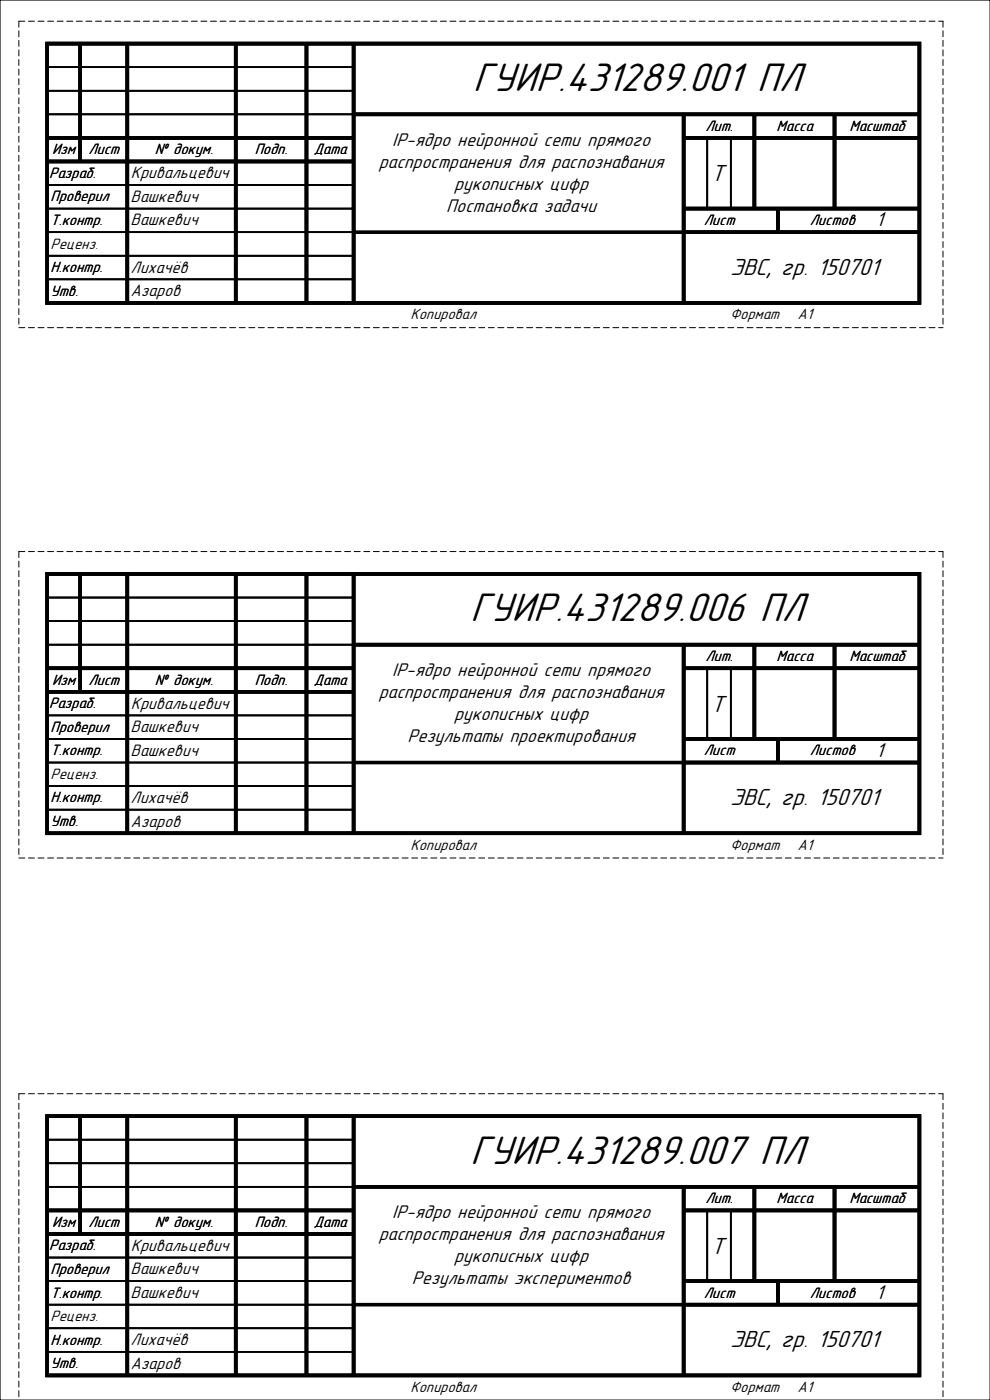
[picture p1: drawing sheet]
<svg xmlns="http://www.w3.org/2000/svg" width="210mm" height="297mm" viewBox="0 0 210 297" stroke-linecap="round" stroke-linejoin="round" font-family="sans-serif">
<defs><g id="words">
<g font-size="8.9">
<text x="100.3" y="19.3">ГУИР.431289.001 ПЛ</text>
<text x="99.7" y="131.8">ГУИР.431289.006 ПЛ</text>
<text x="99.7" y="246.8">ГУИР.431289.007 ПЛ</text>
</g>
<g font-size="5.2">
<text x="150.7" y="38.5">Т</text>
<text x="154.8" y="58.2">ЭВС, гр. 150701</text>
<text x="150.7" y="151">Т</text>
<text x="154.8" y="170.8">ЭВС, гр. 150701</text>
<text x="150.7" y="266">Т</text>
<text x="154.8" y="285.8">ЭВС, гр. 150701</text>
</g>
<g font-size="4.5">
<text x="185.7" y="48">1</text>
<text x="185.7" y="160.5">1</text>
<text x="185.7" y="275.6">1</text>
</g>
<g font-size="4.1">
<text x="80.3" y="35.6">распространения для распознавания</text>
<text x="83.2" y="30.9">IP-ядро нейронной сети прямого</text>
<text x="96.3" y="40.3">рукописных цифр</text>
<text x="94.7" y="44.9">Постановка задачи</text>
<text x="83.2" y="143.5">IP-ядро нейронной сети прямого</text>
<text x="80.3" y="148.1">распространения для распознавания</text>
<text x="96.3" y="152.8">рукописных цифр</text>
<text x="86.4" y="157.4">Результаты проектирования</text>
<text x="80.3" y="263.1">распространения для распознавания</text>
<text x="83.2" y="258.5">IP-ядро нейронной сети прямого</text>
<text x="96.3" y="267.8">рукописных цифр</text>
<text x="87.4" y="272.4">Результаты экспериментов</text>
</g>
<g font-size="3.7">
<text x="27.8" y="37.8">Кривальцевич</text>
<text x="27.7" y="42.8">Вашкевич</text>
<text x="27.7" y="47.8">Вашкевич</text>
<text x="27.7" y="57.8">Лихачёв</text>
<text x="27.7" y="62.8">Азаров</text>
<text x="27.7" y="155.3">Вашкевич</text>
<text x="27.8" y="150.3">Кривальцевич</text>
<text x="27.7" y="160.3">Вашкевич</text>
<text x="27.7" y="170.3">Лихачёв</text>
<text x="27.7" y="175.3">Азаров</text>
<text x="27.8" y="265.3">Кривальцевич</text>
<text x="27.7" y="270.3">Вашкевич</text>
<text x="27.7" y="275.3">Вашкевич</text>
<text x="27.7" y="285.3">Лихачёв</text>
<text x="27.7" y="290.3">Азаров</text>
</g>
<g font-size="3.4">
<text x="149.6" y="140.2">Лит.</text>
<text x="164.7" y="140.2">Масса</text>
<text x="180.2" y="140.2">Масштаб</text>
<text x="87.1" y="180.2">Копировал</text>
<text x="154.8" y="180.2">Формат</text>
<text x="169.2" y="180.2">А1</text>
</g>
<g font-size="3.3">
<text x="149.6" y="27.7">Лит.</text>
<text x="164.7" y="27.7">Масса</text>
<text x="180.2" y="27.7">Масштаб</text>
<text x="11.1" y="32.7">Изм</text>
<text x="18.7" y="32.7">Лист</text>
<text x="32.8" y="32.7">№ докум.</text>
<text x="54" y="32.7">Подп.</text>
<text x="66.5" y="32.7">Дата</text>
<text x="10.5" y="37.7">Разраб.</text>
<text x="10.7" y="42.7">Проверил</text>
<text x="10.7" y="47.7">Т.контр.</text>
<text x="149.3" y="47.7">Лист</text>
<text x="171.8" y="47.7">Листов</text>
<text x="10.7" y="52.7">Реценз.</text>
<text x="10.7" y="57.7">Н.контр.</text>
<text x="10.7" y="62.7">Утв.</text>
<text x="87.1" y="67.7">Копировал</text>
<text x="154.8" y="67.7">Формат</text>
<text x="169.1" y="67.7">А1</text>
<text x="11.1" y="145.2">Изм</text>
<text x="18.7" y="145.2">Лист</text>
<text x="32.8" y="145.2">№ докум.</text>
<text x="54" y="145.2">Подп.</text>
<text x="66.5" y="145.2">Дата</text>
<text x="10.5" y="150.2">Разраб.</text>
<text x="10.7" y="155.2">Проверил</text>
<text x="10.7" y="160.2">Т.контр.</text>
<text x="149.3" y="160.2">Лист</text>
<text x="171.8" y="160.2">Листов</text>
<text x="10.7" y="165.2">Реценз.</text>
<text x="10.7" y="170.2">Н.контр.</text>
<text x="10.7" y="175.2">Утв.</text>
<text x="149.6" y="255.2">Лит.</text>
<text x="164.7" y="255.2">Масса</text>
<text x="180.2" y="255.2">Масштаб</text>
<text x="11.1" y="260.2">Изм</text>
<text x="18.7" y="260.2">Лист</text>
<text x="32.8" y="260.2">№ докум.</text>
<text x="54" y="260.2">Подп.</text>
<text x="66.5" y="260.2">Дата</text>
<text x="10.5" y="265.2">Разраб.</text>
<text x="10.7" y="270.2">Проверил</text>
<text x="10.7" y="275.2">Т.контр.</text>
<text x="149.3" y="275.2">Лист</text>
<text x="171.8" y="275.2">Листов</text>
<text x="10.7" y="280.2">Реценз.</text>
<text x="10.7" y="285.2">Н.контр.</text>
<text x="10.7" y="290.2">Утв.</text>
<text x="87.1" y="295.2">Копировал</text>
<text x="154.8" y="295.2">Формат</text>
<text x="169.1" y="295.2">А1</text>
</g>
</g></defs>
<path d="M0 0h210v297h-210z" fill="none" stroke="#000" stroke-width=".25"/>
<g fill="none" stroke="#000" stroke-width=".76" stroke-linecap="butt">
<path d="M10 9.2h185v55.1h-185zM17 9.2v25.1M27 9.2v55.1M50 9.2v55.1M65 9.2v55.1M75 9.2v55.1M10 29.2h65M10 34.3h65M75 24.2h120M145 24.2v40.1M145 29.2h50M160 24.2v20"/>
<path d="M177 24.2v20M75 49.3h120M145 44.2h50M165 44.2v5.1M10 121.7h185v55h-185zM17 121.8v24.9M27 121.8v54.9M50 121.8v54.9M65 121.8v54.9M75 121.8v54.9M75 136.8h120M145 136.8v39.9"/>
<path d="M160 136.8v19.9M177 136.8v19.9M10 141.7h65M10 146.7h65M145 141.7h50M145 156.7h50M165 156.7v5M75 161.7h120M10 236.7h185v55.1h-185zM17 236.7v25M27 236.7v55.1M50 236.7v55.1"/>
<path d="M65 236.7v55.1M75 236.7v55.1M10 256.8h65M75 251.7h120M145 251.7v40.1M145 256.8h50M160 251.7v20.1M177 251.7v20.1M10 261.7h65M75 276.7h120M145 271.8h50M165 271.8v4.9"/>
</g>
<g fill="none" stroke="#000" stroke-width=".35">
<path d="M10 14.2h65M10 19.3h65M10 24.2h65M10 39.3h65M150 29.2v15M155 29.2v15M10 44.2h65M10 49.3h135M10 54.3h65M10 59.2h65M10 126.7h65M10 131.7h65"/>
<path d="M10 136.8h65M10 151.8h65M10 156.7h65M150 141.7v15M155 141.7v15M10 161.7h135M10 166.8h65M10 171.7h65M10 241.8h65M10 246.8h65M10 251.7h65M150 256.8v15"/>
<path d="M155 256.8v15M10 266.8h65M10 271.8h65M10 276.7h135M10 281.7h65M10 286.8h65"/>
</g>
<path d="M4 4.5v65M4 4.5h196M200 4.5v65M4 69.5h196M4 117v65M4 117h196M200 117v65M4 182h196M4 232v65M4 232h196M200 232v65" fill="none" stroke="#000" stroke-width=".21" stroke-dasharray="1.3 .8"/>
<use href="#words"/>
</svg>
